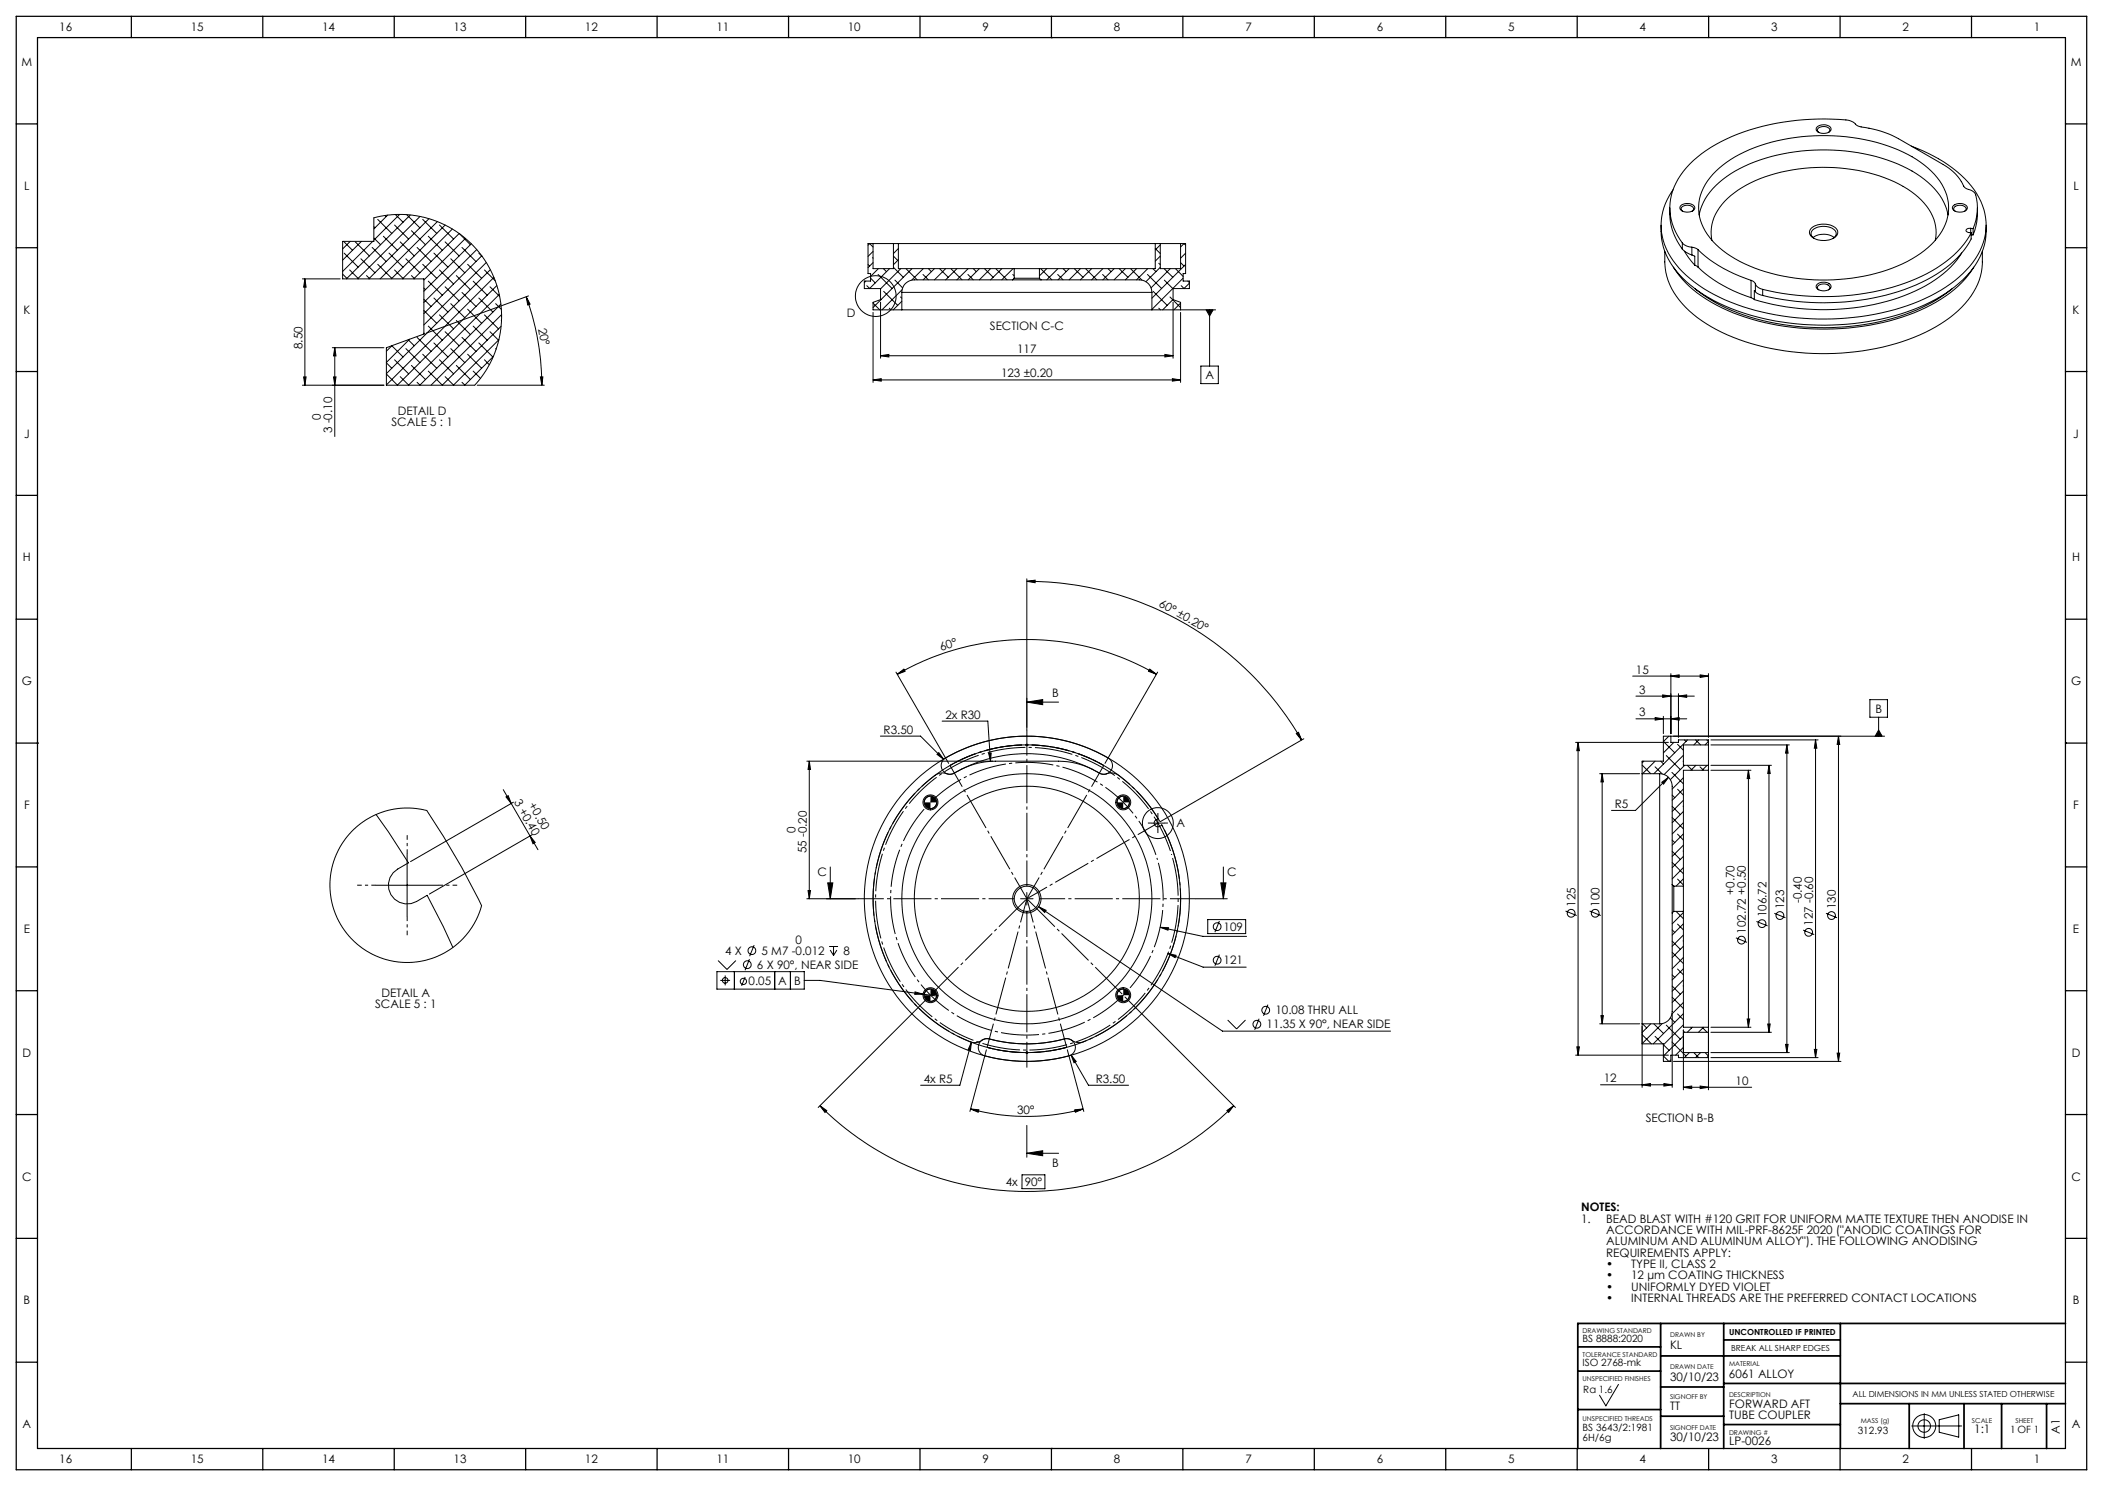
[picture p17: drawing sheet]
<svg xmlns="http://www.w3.org/2000/svg" width="420mm" height="297mm" viewBox="0 0 420 297" stroke-linecap="round" stroke-linejoin="round" font-family="sans-serif">
<defs><g id="words">
<g font-size="2.3">
<text x="11.8" y="6.2">16</text>
<text x="38.1" y="6.2">15</text>
<text x="64.3" y="6.2">14</text>
<text x="90.6" y="6.2">13</text>
<text x="116.8" y="6.2">12</text>
<text x="143.1" y="6.2">11</text>
<text x="169.3" y="6.2">10</text>
<text x="196.2" y="6.2">9</text>
<text x="222.5" y="6.2">8</text>
<text x="248.7" y="6.2">7</text>
<text x="275" y="6.2">6</text>
<text x="301.2" y="6.2">5</text>
<text x="327.5" y="6.2">4</text>
<text x="353.7" y="6.2">3</text>
<text x="380" y="6.2">2</text>
<text x="406.2" y="6.2">1</text>
<text x="4.3" y="13.2">M</text>
<text x="413.6" y="13.2">M</text>
<text x="4.8" y="37.9">L</text>
<text x="414.1" y="37.9">L</text>
<text x="4.7" y="62.6">K</text>
<text x="107.5" y="65.6" transform="rotate(79 107.5 65.6)">20°</text>
<text x="169.1" y="63.3">D</text>
<text x="197.7" y="65.8">SECTION C-C</text>
<text x="413.9" y="62.6">K</text>
<text x="60.4" y="69.7" transform="rotate(-90 60.4 69.7)">8.50</text>
<text x="203.1" y="70.5">117</text>
<text x="199.9" y="75.3">123 ±0.20</text>
<text x="240.7" y="75.7">A</text>
<text x="64.1" y="83.8" transform="rotate(-90 64.1 83.8)">0</text>
<text x="79.5" y="82.9">DETAIL D</text>
<text x="4.8" y="87.4">J</text>
<text x="66.3" y="86.5" transform="rotate(-90 66.3 86.5)">3 -0.10</text>
<text x="78.2" y="85.1">SCALE 5 : 1</text>
<text x="414.1" y="87.4">J</text>
<text x="4.6" y="112.1">H</text>
<text x="413.8" y="112.1">H</text>
<text x="231.3" y="120.9" transform="rotate(29 231.3 120.9)">60° ±0.20°</text>
<text x="188" y="130" transform="rotate(-17 188 130)">60°</text>
<text x="4.4" y="136.8">G</text>
<text x="326.7" y="134.5">15</text>
<text x="413.6" y="136.8">G</text>
<text x="188.8" y="143.4">2x R30</text>
<text x="210.1" y="139.2">B</text>
<text x="327.4" y="138.5">3</text>
<text x="327.4" y="143">3</text>
<text x="374.5" y="142.3">B</text>
<text x="176.5" y="146.4">R3.50</text>
<text x="4.8" y="161.5">F</text>
<text x="102.6" y="160.1" transform="rotate(60 102.6 160.1)">3 +0.40</text>
<text x="105.5" y="160.7" transform="rotate(60 105.5 160.7)">+0.50</text>
<text x="322.5" y="161.3">R5</text>
<text x="414.1" y="161.5">F</text>
<text x="158.9" y="166.4" transform="rotate(-90 158.9 166.4)">0</text>
<text x="235" y="165">A</text>
<text x="161.1" y="170.4" transform="rotate(-90 161.1 170.4)">55 -0.20</text>
<text x="163.2" y="174.8">C</text>
<text x="245.1" y="174.8">C</text>
<text x="346.4" y="178.6" transform="rotate(-90 346.4 178.6)">+0.70</text>
<text x="244.4" y="185.8">109</text>
<text x="314.6" y="181" transform="rotate(-90 314.6 181)">125</text>
<text x="319.4" y="181" transform="rotate(-90 319.4 181)">100</text>
<text x="352.8" y="183.1" transform="rotate(-90 352.8 183.1)">106.72</text>
<text x="356.3" y="181.5" transform="rotate(-90 356.3 181.5)">123</text>
<text x="359.8" y="180.3" transform="rotate(-90 359.8 180.3)">-0.40</text>
<text x="362.1" y="184.8" transform="rotate(-90 362.1 184.8)">127 -0.60</text>
<text x="366.6" y="181.5" transform="rotate(-90 366.6 181.5)">130</text>
<text x="4.7" y="186.2">E</text>
<text x="144.8" y="190.6">4 X</text>
<text x="152.1" y="190.6">5 M7 -0.012</text>
<text x="158.9" y="188.4">0</text>
<text x="168.5" y="190.6">8</text>
<text x="348.7" y="186.4" transform="rotate(-90 348.7 186.4)">102.72 +0.50</text>
<text x="414" y="186.2">E</text>
<text x="149.5" y="196.6">0.05</text>
<text x="151.2" y="193.4">6 X 90°, NEAR SIDE</text>
<text x="155.4" y="196.6">A</text>
<text x="158.6" y="196.6">B</text>
<text x="244.4" y="192.5">121</text>
<text x="74.9" y="201.2">SCALE 5 : 1</text>
<text x="76.2" y="199">DETAIL A</text>
<text x="254.7" y="202.5">10.08 THRU ALL</text>
<text x="253" y="205.3">11.35 X 90°, NEAR SIDE</text>
<text x="4.5" y="211">D</text>
<text x="413.8" y="211">D</text>
<text x="184.5" y="216.1">4x R5</text>
<text x="218.8" y="216.1">R3.50</text>
<text x="320.3" y="216">12</text>
<text x="346.6" y="216.5">10</text>
<text x="203.1" y="222.3">30°</text>
<text x="328.7" y="224">SECTION B-B</text>
<text x="210.1" y="232.9">B</text>
<text x="4.4" y="235.7">C</text>
<text x="200.9" y="236.8">4x</text>
<text x="204.6" y="236.8">90°</text>
<text x="413.7" y="235.7">C</text>
<text x="315.8" y="241.8">NOTES:</text>
<text x="315.8" y="244.1">1.</text>
<text x="320.8" y="244.1">BEAD BLAST WITH #120 GRIT FOR UNIFORM MATTE TEXTURE THEN ANODISE IN</text>
<text x="320.8" y="246.3">ACCORDANCE WITH MIL-PRF-8625F 2020 (&quot;ANODIC COATINGS FOR</text>
<text x="320.8" y="248.6">ALUMINUM AND ALUMINUM ALLOY&quot;). THE FOLLOWING ANODISING</text>
<text x="320.8" y="250.8">REQUIREMENTS APPLY:</text>
<text x="320.8" y="253.1">•</text>
<text x="320.8" y="255.4">•</text>
<text x="320.8" y="257.6">•</text>
<text x="325.8" y="253.1">TYPE II, CLASS 2</text>
<text x="325.8" y="255.4">12 µm COATING THICKNESS</text>
<text x="325.8" y="257.6">UNIFORMLY DYED VIOLET</text>
<text x="4.7" y="260.4">B</text>
<text x="320.8" y="259.9">•</text>
<text x="325.8" y="259.9">INTERNAL THREADS ARE THE PREFERRED CONTACT LOCATIONS</text>
<text x="414" y="260.4">B</text>
<text x="333.5" y="269.2">KL</text>
<text x="333.5" y="275.7">30/10/23</text>
<text x="345.3" y="275.1">6061 ALLOY</text>
<text x="333.5" y="281.6">TT</text>
<text x="345.4" y="281">FORWARD AFT</text>
<text x="4.5" y="285.1">A</text>
<text x="333.5" y="287.7">30/10/23</text>
<text x="345.4" y="283.3">TUBE COUPLER</text>
<text x="394.3" y="286.1">1:1</text>
<text x="411.4" y="286.2" transform="rotate(-90 411.4 286.2)">A1</text>
<text x="413.8" y="285.1">A</text>
<text x="11.8" y="292.1">16</text>
<text x="38.1" y="292.1">15</text>
<text x="64.3" y="292.1">14</text>
<text x="90.6" y="292.1">13</text>
<text x="116.8" y="292.1">12</text>
<text x="143.1" y="292.1">11</text>
<text x="169.3" y="292.1">10</text>
<text x="196.2" y="292.1">9</text>
<text x="222.5" y="292.1">8</text>
<text x="248.7" y="292.1">7</text>
<text x="275" y="292.1">6</text>
<text x="301.2" y="292.1">5</text>
<text x="327.5" y="292.1">4</text>
<text x="345.3" y="288.5">LP-0026</text>
<text x="353.7" y="292.1">3</text>
<text x="380" y="292.1">2</text>
<text x="406.2" y="292.1">1</text>
</g>
<g font-size="2">
<text x="316.1" y="267.9">BS 8888:2020</text>
<text x="316.1" y="272.8">ISO 2768-mk</text>
<text x="316.2" y="278.1">Ra 1.6</text>
<text x="316.1" y="285.6">BS 3643/2:1981</text>
<text x="316.1" y="287.6">6H/6g</text>
<text x="371" y="286.2">312.93</text>
<text x="401.5" y="286">1 OF 1</text>
</g>
<g font-size="1.7">
<text x="345.3" y="266.4">UNCONTROLLED IF PRINTED</text>
<text x="345.7" y="269.6">BREAK ALL SHARP EDGES</text>
<text x="370" y="278.8">ALL DIMENSIONS IN MM UNLESS STATED OTHERWISE</text>
</g>
<g font-size="1.3">
<text x="316.1" y="266">DRAWING STANDARD</text>
<text x="333.6" y="267">DRAWN BY</text>
<text x="316.1" y="275.7">UNSPECIFIED FINISHES</text>
<text x="316.1" y="270.9">TOLERANCE STANDARD</text>
<text x="333.6" y="273.3">DRAWN DATE</text>
<text x="345.3" y="272.8">MATERIAL</text>
<text x="333.6" y="279.2">SIGNOFF BY</text>
<text x="345.3" y="278.8">DESCRIPTION</text>
<text x="316.1" y="283.8">UNSPECIFIED THREADS</text>
<text x="333.6" y="285.4">SIGNOFF DATE</text>
<text x="345.3" y="286.5">DRAWING #</text>
<text x="371.6" y="284.1">MASS (g)</text>
<text x="393.8" y="284.1">SCALE</text>
<text x="402.5" y="284.1">SHEET</text>
</g>
</g></defs>
<g fill="none" stroke="#000" stroke-width=".2">
<path d="M342.7 34.2a28.2 28.2 0 0 1 15.9-6.8 38.4 38.4 0 0 1 23.3 3.9 13.9 13.9 0 0 1 7.1 8.4 9.6 9.6 0 0 1-3.3 9.1 29 29 0 0 1-17.1 6.9 37.1 37.1 0 0 1-22.9-4.6 12.9 12.9 0 0 1-6.4-8.5 10 10 0 0 1 3.4-8.4zM362.9 25.4a1.92 1.92 0 0 1 2.8 .2 1.12 1.12 0 0 1-1.4 1 1.17 1.17 0 0 1-1.6-1.1zM363.2 26.4a.59 .59 0 0 1-.2-.7 .59 .59 0 0 1 .6-.3 1.37 1.37 0 0 1 1.8 .6l-.2 .4M381.7 29.2a26.6 26.6 0 0 1 12.6 8.7 11.8 11.8 0 0 1-.9 15.3 31.3 31.3 0 0 1-16.3 8.9 53 53 0 0 1-32.6-2.3 23.3 23.3 0 0 1-11.3-9.3 11.6 11.6 0 0 1 .9-12.6M60.4 55.7h7.5M60.9 55.7l.2 1.6h-.5zM60.9 55.7v21.2M68.4 48.2h6.3v-4.7l3-.6 2.8-.1 2 .2 2.1 .4 3.4 1.1 3 1.6 1.7 1.3 1.7 1.6 2.4 2.9 1.8 3.5 1.1 3.5 .5 3.8-.3 3.7-.5 2.2-.6 1.9-.7 1.7-1.1 1.9-2.2 2.8h-17.6v-7.5l7.5-2.7v-11h-16.3zM68.4 54.7l.9 .9M68.6 48.2l1.8 1.8M68.7 50.5l2.8 2.8M69.8 53.9l1.8 1.8"/>
<path d="M69.9 48.2l-1.5 1.5M71 48.3l2.8 2.8M72.1 51.7l2.8 2.8M72.2 48.2l-3.8 3.7M73.2 55l.7 .7M74.3 49.4l2.8 2.8M74.4 48.2l-6 6M74.7 47.5l1.3 1.4M74.7 45.3l.2 .2M75.4 52.8l2.8 2.8M75.4 43.8l2.8 2.8M76.6 47.2l2.8 2.8"/>
<path d="M76.9 43l.2 .2M77.4 43l-2.7 2.7M77.7 50.5l2.8 2.8M78.8 53.9l1.8 1.8M78.8 44.9l2.8 2.8M79 42.8l1.5 1.6M79.8 42.8l-5.1 5.1M79.9 48.3l2.8 2.8M81.1 51.7l2.8 2.8M81.2 42.8l2.7 2.7M81.9 42.9l-12.7 12.8M82.2 55l.6 .7"/>
<path d="M82.2 46.1l2.8 2.8M83.3 49.4l2.8 2.8M83.9 43.2l-12.5 12.5M84.4 52.8l2.8 2.8M84.4 43.8l2.8 2.8M84.7 59.7l1.4 1.5M84.7 57.5l.3 .3M85.5 56.1l2.8 2.8M85.5 47.2l2.8 2.8M85.7 43.7l-12 12M86.7 59.5l2.8 2.8M86.7 50.5l2.8 2.8"/>
<path d="M87.3 44.2l-11.4 11.5M87.8 53.9l2.8 2.8M87.8 44.9l2.8 2.8M88.9 44.9l-10.7 10.8M88.9 57.3l2.8 2.8M88.9 48.3l2.8 2.8M90 51.7l2.8 2.8M90.3 45.7l-9.9 10M91.1 55l2.8 2.8M91.7 46.6l-9.1 9.1M91.8 46.7l2.1 2.2M92.3 58.4l2.8 2.8"/>
<path d="M92.3 49.4l2.8 2.8M93 47.6l-8.3 8.3M93.4 52.8l2.8 2.8M94.1 48.7l-9.4 9.4M94.5 56.1l2.8 2.8M95.2 49.8l-10.5 10.6M95.6 59.5l2.8 2.8M95.6 50.5l.7 .7M96.2 51.1l-11.5 11.5M96.8 53.9l2.1 2.1M97.1 52.4l-12.4 12.5M97.9 57.3l1.9 1.9"/>
<path d="M97.9 53.8l-20.7 20.8M98.6 55.4l-21.4 21.4M99.2 57l-19.8 19.9M99.7 58.8l-18.1 18.1M105.1 59.2l.8 1.5-.5 .2zM105.1 59.2a52.4 52.4 0 0 1 3.1 17.7M105.5 59.1l-20.4 7.4M172.9 56.1l-.3 .3M173.1 57l.6 .6M173.4 48.9l.3-.3 .7 .7M173.4 52.8l.3 .3M173.9 55.5l.9 1"/>
<path d="M174.2 51.4l.2 .1M174.4 50.2l-1 1M174.4 52.4l-1 1M174.4 48.6h4M174.4 48.6h-1v6h.5v1.5h-1.3v1.5h3.3v2.2l-1.5 .6v1.5h5.7M174.4 48.6v5h4v-5M175.4 54.8l2.8 2.8M175.4 53.6l-1.5 1.6M175.9 59.8h.1M176.4 53.6l.6 .6M176.5 58.2l2.8 2.8M177.7 53.6l-4 4"/>
<path d="M178.4 53.4l2 2M178.4 51.1l.9 .9M178.4 48.6h1M178.7 55.9l1.6 1.6M179.4 49.6l-1 1M179.4 51.8l-1 1.1M179.4 48.6h51.3M179.4 48.6v5h23.2M179.8 59.3l.3 .2M179.9 53.6l-4 4.1M180.1 58.4h50M180.1 58.4v3.5"/>
<path d="M180.2 57.8l-4.1 4.1M181 53.7l2.2 2.2M182.1 53.6l-7.7 7.8M184.3 54.8l1.1 1.1M184.4 53.6l-2.3 2.3M185.4 53.6l.6 .6M186.6 53.6l-2.2 2.3M187.6 53.6l1.8 1.8M188.9 53.6l-2.3 2.3M189.9 53.7l2.2 2.2M191.1 53.6l-2.2 2.3M193.3 54.8l1.1 1.1"/>
<path d="M193.4 53.6l-2.3 2.3M194.4 53.6l.6 .6M195.6 53.6l-2.2 2.3M196.6 53.6l1.7 1.8M197.8 53.6l-2.2 2.3M198.9 53.7l2.2 2.2M200.1 53.6l-2.3 2.3M202.2 55.9h-19.6a2.51 2.51 0 0 0-2.5 2.5M202.2 55.9h5.7M202.3 54.8l.3 .3M202.3 53.6l-2.2 2.3M202.6 53.6h5"/>
<path d="M202.6 55.5h5M202.6 53.6v1.9M202.6 55.5l-.4 .4M207.6 55.5l.3 .4M207.6 53.6v1.9M207.9 53.7l2.2 2.2M207.9 55.9h19.7a2.51 2.51 0 0 1 2.5 2.5M209.1 53.6l-1.5 1.5M211.2 54.8l1.1 1.1M211.3 53.6l-2.2 2.3M212.3 53.6l.6 .6M213.5 53.6l-2.2 2.3"/>
<path d="M214.5 53.6l1.8 1.8M215.8 53.6l-2.3 2.3M216.8 53.7l2.2 2.2M218 53.6l-2.2 2.3M220.2 54.8l1.1 1.1M220.3 53.6l-2.3 2.3M221.3 53.6l.6 .6M222.5 53.6l-2.2 2.3M223.5 53.6l1.8 1.8M224.7 53.6l-2.2 2.3M225.8 53.7l2.3 2.2M227 53.6l-2.3 2.3"/>
<path d="M229.2 54.8l2.8 2.8M229.2 53.6l-2.2 2.3M230.1 58.4v3.5M230.2 53.6l.7 .6M230.3 58.2l2.8 2.8M230.7 48.6h1M230.7 48.6v5h-23.1M230.7 49.6l1 1M231.4 52.6l.3 .3M231.7 48.9l-1 1M231.7 51.1l-1 1M231.7 53.4l-2.8 2.8"/>
<path d="M231.7 48.6h4.1M231.7 48.6v5h4.1v-5M232.5 53.6l1.7 1.8M232.5 55.9l1.8 1.8M233.7 59.3l2.1 2.1M233.7 53.6l-3.8 3.9M234.3 59.8l-2.1 2.1M234.8 53.7l1.5 1.5M235.8 52.4l.7 .7M235.8 48.6h1v6h-.5v1.5h1.2v1.5h-3.2v2.2l1.5 .6v1.5M236.3 55.5l-6.2 6.3M236.8 48.9l-.3-.3-.7 .7"/>
<path d="M236.8 50.5l-1 1M236.8 52.8l-6.7 6.7M237.2 56.1l.3 .3M237.5 56.5l-1.1 1.1-.5-.6M331.7 45a13.6 13.6 0 0 0 5.1 11.2 37.9 37.9 0 0 0 20.6 8.3 50.2 50.2 0 0 0 29.2-4.8 19.9 19.9 0 0 0 9.2-9.2l.7-2.5 .2-3M332.5 50.2a13.8 13.8 0 0 0 5.6 12.5 39.1 39.1 0 0 0 21.1 7.7 48.8 48.8 0 0 0 26.4-4.6 19.2 19.2 0 0 0 9.7-9.8l.5-2.5 .1-3.3M333.5 41.5a12 12 0 0 0 2.5 8.2M334.2 53.3a22.7 22.7 0 0 0 10.8 8.7 51.2 51.2 0 0 0 38.4 0 22.7 22.7 0 0 0 10.8-8.7M335.7 41a1.85 1.85 0 0 1 2.8 .4 1.63 1.63 0 0 1-2.5 .8l-.5-.5v-.4zM336 48.5a2.68 2.68 0 0 0 1.9 .8M336 49.7l.7 .7 1.2 .5M336 48.5v1.2"/>
<path d="M336 42.1a.61 .61 0 0 1-.2-.7 .61 .61 0 0 1 .7-.4 1.32 1.32 0 0 1 1.7 .8l-.3 .3M336.4 50.1l2.1 2.8M337.9 49.3l1.2 .5M337.9 50.9l.6 .2v1.8M337.9 49.3v1.6M338.5 52.9l.6 .4M338.5 57.6a38 38 0 0 0 20.3 7.5 48 48 0 0 0 27.2-4.8l1.9-1.2 2-1.5M339.1 53.3a26.4 26.4 0 0 0 10.6 6.1M339.1 49.8a26.7 26.7 0 0 0 10.6 6.2M339.1 49.8v3.5M339.4 42.9a12.2 12.2 0 0 1 5.4-7.7 35 35 0 0 1 21.3-5.2 33.5 33.5 0 0 1 17.5 5.2 12.2 12.2 0 0 1 5.5 7.7M341.9 48a9.1 9.1 0 0 1 3.7-8.9 28.5 28.5 0 0 1 17.1-5.7 31.6 31.6 0 0 1 19 4.8 10.4 10.4 0 0 1 5 8.3l-.2 1.5"/>
<path d="M349.7 59.4l.7 .4M349.7 56l.5 .2 .4 .5M349.7 56v3.4M350.6 56.7a1.92 1.92 0 0 0 1.4 1.1M350.6 58.2l.5 .4 .9 .4M350.6 58.2l-.2-.2v1.8M350.6 56.7v1.5M352 57.8v1.2M361.8 45.5a4 4 0 0 1 5.1 .3 1.24 1.24 0 0 1-.9 1.8 3.9 3.9 0 0 1-4.5-.7l-.1-.7zM362.1 47.4a3.7 3.7 0 0 1 4.2 0M362.3 47.6a1.08 1.08 0 0 1-.6-1.1 1.08 1.08 0 0 1 .8-.9 3.4 3.4 0 0 1 4.2 .7l-.1 .7-.5 .6M362.9 56.8a1.93 1.93 0 0 1 2.8 .3 1.12 1.12 0 0 1-1.4 1 1.2 1.2 0 0 1-1.6-1.1z"/>
<path d="M363.2 57.9a.56 .56 0 0 1-.2-.7 .56 .56 0 0 1 .5-.4 1.3 1.3 0 0 1 1.9 .7l-.2 .4M390.2 41a1.86 1.86 0 0 1 2.7 .4 1.63 1.63 0 0 1-2.4 .8l-.5-.5-.1-.4zM390.5 42.1a.57 .57 0 0 1-.3-.6 .57 .57 0 0 1 .6-.4 1.46 1.46 0 0 1 1.9 .6l-.3 .4M391.8 50.5a22.5 22.5 0 0 1-11.5 8.5 48 48 0 0 1-29.9 .8M393.6 45.6h-.5a.43 .43 0 0 0-.5 .5 .43 .43 0 0 0 .6 .3l.5 .1M393.6 45.6h.5M393.6 45.6v.9M393.7 46.5a21.6 21.6 0 0 1-11 9.2 50 50 0 0 1-30.7 2.1M393.7 46.5v1.2a21.6 21.6 0 0 1-11 9.2 49.8 49.8 0 0 1-30.7 2.1M394.1 45.6a9.7 9.7 0 0 0 .3-7 3.2 3.2 0 0 0-1.7-1l-.3-.1a12.3 12.3 0 0 0-4.3-4.7l-8.9-5.1a29.1 29.1 0 0 0-8-2.5l-.5-.2a2.71 2.71 0 0 0-2-1.1 46.3 46.3 0 0 0-26.1 5 17.2 17.2 0 0 0-8.8 10 11.2 11.2 0 0 0 2.2 9.6M394.1 45.6v1.3M394.1 46.9h-.4"/>
<path d="M394.9 41.5l-.1 2.9-.7 2.5M60.4 76.9h16.3M60.6 75.2h.5l-.2 1.7zM66.4 69.4h10.3M66.6 75.2h.5l-.2 1.7zM66.9 69.4l.2 1.7h-.5zM66.9 69.4v17.7M77.2 74.7l2.2 2.2M77.2 72.4l1 1.1M78.2 69l2.3 2.3M78.3 69l-1.1 1.1M78.8 71.8l2.8 2.8"/>
<path d="M79.9 75.2l1.7 1.7M81.1 69.6l2.8 2.8M81.5 67.8l1.2 1.2M81.8 67.7l-4.6 4.7M82.2 73l2.8 2.8M83.3 76.3l.6 .6M83.3 67.4l2.8 2.8M84.4 70.7l2.8 2.8M84.7 66.5l.3 .3M84.7 62l2.5 2.6M85.5 65.1l2.8 2.8M86.7 68.5l2.8 2.8"/>
<path d="M87.8 71.8l2.8 2.8M87.8 62.9l2.8 2.8M88.9 75.2l1.7 1.7M88.9 66.2l2.8 2.8M90 69.6l2.8 2.8M90 60.6l2.8 2.8M91.1 73l2.8 2.8M91.1 64l2.8 2.8M92.3 76.3l.5 .6M92.3 67.4l2.8 2.8M93.4 70.7l2.8 2.8M93.4 61.7l2.8 2.9"/>
<path d="M94.5 74.1l1.5 1.4M94.5 65.1l2.8 2.8M95.3 76.9h13.4M95.6 68.5l2.8 2.8M96.8 71.8l.9 1M96.8 62.9l2.8 2.8M97.9 66.2l1.7 1.8M98.5 71.2l-5.7 5.7M99 69.6l.1 .1M99 60.6l1.1 1.1M99.6 67.8l-9 9.1M100 60.7l-16.2 16.2"/>
<path d="M100.1 65.1l-11.8 11.8-2.8-2.8M100.1 64h.1M100.2 62.8l-14.1 14.1M107.9 75.2h.5l-.2 1.7zM174.4 60.5l1.3 1.4M174.4 75.8l1.6-.2v.5zM174.4 62.4v13.9M174.4 75.8h61.4M175.9 71l1.6-.2v.5zM175.9 60.3v11.2M175.9 71h58.4M177.6 61.5l.3 .4"/>
<path d="M180.1 60.1l-1.7 1.8M180.1 61.9h50M230.1 61.9h12.7M231.4 61.5l.4 .4M232.6 70.8l1.7 .2-1.7 .3zM234.1 75.6l1.7 .2-1.7 .3zM234.3 60.3v11.2M235.8 60.5l-1.4 1.4M235.8 62.4v13.9M239.8 73.1h3.5v3.5h-3.5zM240.9 61.9h1.4l-.7 1.2zM241.6 61.9v11.2"/>
<path d="M205.1 116l1.6-.2v.5zM205.1 116a63.4 63.4 0 0 1 54.8 31.7M205.1 115.6v30.1M178.9 134.2l10.6 18.2M179.2 134.6l1.3-1 .3 .4zM179.2 134.6a51.8 51.8 0 0 1 51.8 0M229.6 133.6l1.4 1-1.6-.6zM231.2 134.2l-10.5 18.2M326.1 135h15.1M326.7 139h11.7M332.1 138.7l1.6 .3-1.6 .2zM333.7 135l1.7-.3v.5z"/>
<path d="M333.7 134.5v12M335.2 139l1.7-.3v.5zM335.2 138.5v8.7M339.5 134.7l1.7 .3-1.7 .2zM341.2 134.5v12.7M373.4 139.7h3.5v3.5h-3.5zM100.5 157.6l6.9 12M101.1 159.1l.4-.3 .6 1.6zM161.1 152h37.2M161.6 152l.3 1.6h-.5zM161.6 152v27.4M175.8 146.9h8l4.7 4.7"/>
<path d="M185.8 158.9a1.23 1.23 0 0 0-1.2 1.3M187.1 150.6l.4-.4 1 1.4zM188.2 144h9.1l.5 8M190.6 154.3a2.26 2.26 0 0 1-2.1 0l-.9 .1a4.5 4.5 0 0 0-2 1.3 30.6 30.6 0 0 0 8.7 52.4 4.8 4.8 0 0 0 2.5-.7h.8M190.6 154.3a16.6 16.6 0 0 1 8.2-2.3h12.6a16.3 16.3 0 0 1 8.2 2.3M190.6 154.3a1.75 1.75 0 0 1-2.4-.6 1.75 1.75 0 0 1 .6-2.4 32.2 32.2 0 0 1 32.9 .3 1.75 1.75 0 0 1 .1 2.3 1.75 1.75 0 0 1-2.2 .4M190.6 154.3a29 29 0 0 1 29 0M197.4 150.3h.6l-.2 1.7zM204.8 148.7h.5M204.9 148.5l.3 .4M205.1 140.2h6.3M205.1 140.2l3.1-.5v1z"/>
<path d="M205.1 148.5v.5M205.2 148.5l-.3 .4M219.6 154.3a2.26 2.26 0 0 0 2 0l1 .1a4.3 4.3 0 0 1 2 1.3 30.9 30.9 0 0 1 6.7 7.7 .87 .87 0 0 0-.6 1.5 .92 .92 0 0 0 1.3-.2 30.6 30.6 0 0 1-16.2 43.4 4.8 4.8 0 0 1-2.5-.7h-.7M224.3 158.9a1.23 1.23 0 0 0-1.2 1.3M258.9 146.5l.4-.3 .6 1.5zM260.4 147.5l-28.7 16.6M314.7 148.2h18.5M315.2 148.2l.2 1.7h-.5zM315.2 148.2v62.4M319.5 154.5h8M320 154.5l.2 1.6h-.5zM320 154.5v49.9"/>
<path d="M326.7 143.5h10.2M328 154.5v49.9M328 154.5h3.5M328 152.7l1.7 1.8M328.3 152l-.3 .3M330.5 152l-2.5 2.5M330.5 153.1l1.5 1.4M330.6 143.2l1.6 .3-1.6 .3zM331.5 154.5a2.48 2.48 0 0 1 2.5 2.5v19.6M331.5 154.5v49.9M331.7 152l.5 .5M331.9 156.2l1.3-1-1 1.3z"/>
<path d="M332.2 143v3.5M332.2 148l2.3 2.3M332.8 150.8l2.8 2.8M333.2 155.2l-6.6 6.6h-4.8M333.3 147l-1.1 1M333.7 143.5l1.7-.3v.6zM333.7 147v1.2h1.5v-.5h6v1M333.9 154.2l2.3 2.3M334 158.7l.5 .5M334.3 148.2l-2.1 2.1M335 157.6l1.2 1.1M335 148.6l1.2 1.2"/>
<path d="M336.1 152h.1M336.2 150.8l-3.8 3.8M336.2 155.3l-2.2 2.2M336.2 157.5l-2.2 2.3M336.2 159.8l-2.2 2.2M336.4 147.7l.3 .3M336.4 152.8l-2.8 2.8M337 152.8l1 1M337 147.7l-6.7 6.8M338.6 147.7l1 1M338.7 152.8l-1 1M339.3 147.7l-1 1"/>
<path d="M339.5 153.1l.7 .7M340.9 147.7l.3 .3-.7 .7M340.9 152.8l-1 1M341.2 148.7v4.1M341.2 153.8v51.3M341.2 148.7h-5v4.1h5M341.2 153.8h-5v23.1M341.2 152.8v1M341.7 148.7h15.7M341.7 152.8h12.1M341.7 153.8h8M341.7 147.7h21.4"/>
<path d="M349.2 153.8l.2 1.6h-.5zM349.2 153.8v51.3M353.3 152.8l.2 1.6h-.5zM353.3 152.8v53.3M356.9 148.7l.2 1.6h-.5zM356.9 148.7v61.4M362.6 147.7l.3 1.7h-.6zM362.6 147.7v63.4M367.2 147l.2 1.6h-.5zM367.2 147v64.9M375.2 145.7l.7 1.3h-1.4zM375.2 143.2v3.8"/>
<path d="M376.4 147h-44.2v5h-4.2v2.5M70.7 165.5l1.4-1.2 1.5-.9 1.5-.8 2.2-.8 3.4-.5 2.2 .1 2.2 .4a122.7 122.7 0 0 1 11 19.1l-.5 1.6-.9 1.9-1.1 1.6-1 1.3-2.5 2.1-1.3 .8-1.9 .9-1.9 .6-1.8 .3-3.2 .1-3.3-.7-1.6-.6-1.8-.9-2.5-1.9-1.1-1.1-1.4-1.9-1-1.9-.7-1.6-.6-3.3v-3.2l.3-1.8 .6-1.9 1.4-2.8 1-1.4zM75.1 176.7h12.5M75.1 162.6l2.5 3.5 4 6.1-2.2 1.3a3.7 3.7 0 0 0-1.3 5.1 3.7 3.7 0 0 0 5.1 1.4l2.1-1.3 3.2 6.3 1.9 4.1M81.3 170.5v12.5M102.5 160.1l-20.5 11.9M105.8 166.9l1.1 1.3-.5 .2zM106.3 166.6l-20.6 11.9M161.4 177.8h.5l-.3 1.6zM165.3 176.2h1l-.5 3.2zM165.8 173.1v6.3M171.4 179.4h-10.3"/>
<path d="M187.1 160.2a1.29 1.29 0 0 1-1.3 1.2M203.8 179.4h2.5M205.1 178.2v2.5M225.6 160.2a1.26 1.26 0 0 1-1.3 1.2M230 164.3h2.5M231.2 163.1v2.5M238.8 179.4h6.3M243.8 176.2h1l-.5 3.2zM244.3 173.1v6.3M334 176.6v5.7M334 176.6l.3 .3M334 172.2l2.2 2.2"/>
<path d="M334 169.9l1.6 1.7M334 167.7l.5 .5M334 163.2l2.2 2.3M334 161l1.6 1.6M334.3 176.9v5M334.3 176.9h1.9M335 175.5l1.2 1.2M335 166.5l1.2 1.2M336.1 169.9h.1M336.1 160.9l.1 .1M336.2 176.9v5M336.2 162l-2.2 2.2"/>
<path d="M336.2 164.2l-2.2 2.3M336.2 166.5l-2.2 2.2M336.2 168.7l-2.2 2.3M336.2 171l-2.2 2.2M336.2 173.2l-2.2 2.3M336.2 175.4l-1.5 1.5M143.2 194h17.4v3.5h-17.4zM143.4 191.8l1.8 1.7 1.8-1.7M143.8 195.7h2M144.8 194.7v2M146.7 194v3.5M148.8 195l-.7 1.8"/>
<path d="M149.7 191.5l-.9 2.2M150.6 188.7l-.9 2.2M154.7 194v3.5M157.9 194v3.5M160.6 195.7h3.2l20.6 2.8M165.6 188.9h1.8M165.8 189.7l.7 1M166.5 188.9v1.8M167.1 189.7l-.6 1M182.7 198l1.7 .5h-1.7zM184.4 198.5l2.9 .4M185.5 199l-22.1 22.1"/>
<path d="M185.8 197.4a1.23 1.23 0 0 0-1.2 1.3M187.1 198.7a1.26 1.26 0 0 1-1.3 1.2M207.4 181l1.5 .7-.3 .4zM207.4 181l36.7 24.8h33.6M224.3 197.4a1.23 1.23 0 0 0-1.2 1.3M224.7 199l22 22.1M225.6 198.7a1.23 1.23 0 0 1-1.3 1.2M231.7 185.1l8.5 1.8h8.8M231.7 185.1l1.7 .1-.1 .5zM233.2 190.3l7.1 2.8h8.6M233.2 190.3l1.7 .4-.2 .5zM241.2 183.6h7.6v2.8h-7.6z"/>
<path d="M243.5 183.9l-.9 2.2M243.5 190.6l-.9 2.2M312.7 181.9l2.2 .9M317.5 181.9l2.2 .9M334 182.3v19.6a2.48 2.48 0 0 1-2.5 2.5M334 199.1l2.2 2.2M334 196.8l1.6 1.7M334 194.6l.5 .5M334 190.1l2.2 2.3M334 187.9l1.6 1.6M334 185.6l.5 .5M334.3 181.9l-.3 .4"/>
<path d="M334.3 181.9h1.9M334.7 181.9l1.5 1.5M335 193.4l1.2 1.2M335 184.5l1.2 1.1M336.1 196.8h.1M336.1 187.8l.1 .1M336.2 181.9v23.2h5M336.2 182.2l-2.2 2.2M336.2 184.4l-2.2 2.3M336.2 186.7l-2.2 2.2M336.2 188.9l-2.2 2.3M336.2 191.1l-2.2 2.3"/>
<path d="M336.2 193.4l-2.2 2.2M336.2 195.6l-2.2 2.3M336.2 197.9l-2.2 2.2M346.7 187.2l2.2 .9M350.8 183.9l2.2 .9M354.4 182.3l2.2 .9M360.1 185.7l2.2 .9M364.7 182.3l2.2 .9M194 208l-.2 1.7-.5-.1zM194 208l-2.3 8.6h-7.8M197 209.6l-3.3 12.3M197.6 207.4a28.7 28.7 0 0 0 15 0"/>
<path d="M197.6 207.4a1.75 1.75 0 0 0-2.2 1.2 1.75 1.75 0 0 0 1.3 2.2 31.5 31.5 0 0 0 17.3-.2 1.75 1.75 0 0 0 .6-2.2 1.75 1.75 0 0 0-2-1M197.6 207.4a29 29 0 0 0 15 0M204.8 210.1h.5M204.9 209.9l.3 .4M205.1 209.9v.5M205.2 209.9l-.3 .4M213.2 209.6l3.3 12.3M213.9 210.6l1 1.3-.4 .3zM213.9 210.6l3.5 6h8M245.2 203.6l1.8 1.8 1.7-1.8M251.5 203.4l-.9 2.2M253.2 200.6l-.9 2.2"/>
<path d="M314.7 210.6h18.5M314.9 209h.5l-.2 1.6zM319.5 204.4h8M319.6 216.6h14.4M319.7 202.7h.5l-.2 1.7zM328 208.4h4.2v3.5h1.5v-1.3h1.5v.5h6M328 204.4v12.7M328 204.4h3.5M328 216.6l1.6-.3v.5zM328 206.5l1.8 1.9M328 204.4l.9 .8M329.7 204.4l-1.7 1.7"/>
<path d="M330.3 204.4l1.9 1.9M330.5 206.9l1.5 1.5M332 204.3l-4 4M332.2 210.8l1.1 1.1M332.2 208.6l1.1 1.1M332.3 216.3l1.7 .3-1.7 .2zM332.8 204.6l2.8 2.8M333.6 203.2l.9 .9M333.7 211.6l-.3 .3M333.9 208l2.8 2.8M334 202.4v14.7M334.2 211.9h33.5"/>
<path d="M335 202.4l1.2 1.2M336.1 205.8l.3 .3M336.2 206.1h5v4h-5M336.2 217l1.7-.2v.5zM336.2 205.6v12M336.2 217h13.6M336.2 200.1l-2.3 2.3M336.2 202.4l-6 6M336.2 204.6l-4 4M336.2 206.8l-4 4M336.2 209.1l-1.6 1.5M337.4 210.1l-1 1"/>
<path d="M337.7 205.1l.1 .1M338 205.1l-1 1M338.3 210.1l1 1M339.5 216.8l1.7 .2-1.7 .3zM339.6 210.1l-1 1M339.9 205.1l1 1M340.2 205.1l-1 1M340.6 210.2l.6 .6-.3 .3M341.2 205.1v12.5M341.7 210.1h15.7M341.7 206.1h12.1M341.7 205.1h8"/>
<path d="M341.7 211.1h21.4M348.9 203.4h.5l-.2 1.7zM353 204.4h.5l-.2 1.7zM356.6 208.5h.5l-.2 1.6zM362.3 209.5h.6l-.3 1.6zM366.9 210.2h.5l-.2 1.7zM163.8 220.7l1.3 1-.3 .4zM163.8 220.7a58.4 58.4 0 0 0 82.6 0M193.8 221.4l1.7 .1-.1 .5zM193.8 221.4a43.4 43.4 0 0 0 22.5 0M204.1 234.5h4.6v2.8h-4.6zM205.1 224.7v6.3"/>
<path d="M205.1 230.2h6.3M205.1 230.2l3.1-.5v1zM214.7 221.5l1.6-.1-1.5 .6zM245 221.7l1.4-1-1 1.4zM323.2 276.4l-2.5 4.2-1.3-2.1M381.8 284.7h10M384.3 282.2v5M387.3 283.4l3.9-1v4.5l-3.9-1z"/>
<circle cx="174.9" cy="59.1" r="4.1"/>
<circle cx="185.8" cy="160.2" r="1.25"/>
<circle cx="185.8" cy="160.2" r="1.5"/>
<circle cx="205.1" cy="179.4" r="25"/>
<circle cx="205.1" cy="179.4" r="32.5"/>
<circle cx="205.1" cy="179.4" r="2.52"/>
<circle cx="205.1" cy="179.4" r="22.5"/>
<circle cx="205.1" cy="179.4" r="2.83"/>
<circle cx="224.3" cy="160.2" r="1.49"/>
<circle cx="224.3" cy="160.2" r="1.25"/>
<circle cx="231.2" cy="164.3" r="3.1"/>
<circle cx="144.8" cy="195.7" r=".56"/>
<circle cx="148.5" cy="195.9" r=".62"/>
<circle cx="149.2" cy="192.6" r=".77"/>
<circle cx="150.2" cy="189.8" r=".78"/>
<circle cx="185.8" cy="198.7" r="1.25"/>
<circle cx="185.8" cy="198.7" r="1.5"/>
<circle cx="224.3" cy="198.7" r="1.5"/>
<circle cx="224.3" cy="198.7" r="1.25"/>
<circle cx="243.1" cy="191.7" r=".78"/>
<circle cx="243.1" cy="185" r=".78"/>
<circle cx="313.8" cy="182.3" r=".78"/>
<circle cx="318.6" cy="182.3" r=".78"/>
<circle cx="347.8" cy="187.7" r=".78"/>
<circle cx="351.9" cy="184.4" r=".78"/>
<circle cx="355.5" cy="182.8" r=".78"/>
<circle cx="361.2" cy="186.1" r=".78"/>
<circle cx="365.8" cy="182.8" r=".78"/>
<circle cx="251" cy="204.5" r=".78"/>
<circle cx="252.8" cy="201.7" r=".77"/>
<circle cx="384.3" cy="284.7" r="1.25"/>
<circle cx="384.3" cy="284.7" r="2.3"/>
</g>
<path d="M197.1 209.1a30.7 30.7 0 0 0 15.9 0" fill="none" stroke="#000" stroke-width=".2" stroke-dasharray="7.6 .6 .6 .6" stroke-dashoffset=".5" stroke-linecap="butt"/>
<path d="M189.7 152.8a30.7 30.7 0 0 1 30.7 0" fill="none" stroke="#000" stroke-width=".2" stroke-dasharray="7.6 .6 .6 .6" stroke-dashoffset="2" stroke-linecap="butt"/>
<path d="M202.6 179.4h-31.2M205.1 176.9v-31.2M207.6 179.4h31.2M234.5 170.4a30.7 30.7 0 0 0-51.5-12.3 30.7 30.7 0 0 0 14.1 51 30.7 30.7 0 0 0 37.8-37.1l-.4-1.6M205.1 181.9v31.2" fill="none" stroke="#000" stroke-width=".2" stroke-dasharray="7.6 .6 .6 .6" stroke-dashoffset="2.5" stroke-linecap="butt"/>
<path d="M231.1 171.5a27.2 27.2 0 0 0-45.6-11 27.2 27.2 0 0 0 12.5 45.2 27.2 27.2 0 0 0 33.5-32.9l-.4-1.3" fill="none" stroke="#000" stroke-width=".2" stroke-dasharray="7.6 .6 .6 .6" stroke-dashoffset="-.8" stroke-linecap="butt"/>
<path d="M234 170.6a30.2 30.2 0 0 0-50.7-12.2 30.2 30.2 0 0 0 14 50.2 30.2 30.2 0 0 0 37.1-36.5l-.4-1.5" fill="none" stroke="#000" stroke-width=".2" stroke-dasharray="7.6 .6 .6 .6" stroke-dashoffset="-.7" stroke-linecap="butt"/>
<path d="M230 164.3h-.7M231.2 163.1v-.8M231.2 165.6v.7M232.5 164.3h.7" fill="none" stroke="#000" stroke-width=".2" stroke-dasharray="7.6 .6 .6 .6" stroke-linecap="butt"/>
<path d="M75.1 176.7h-3.8M81.3 170.5v-3.8M87.6 176.7h3.7M81.3 183v3.7" fill="none" stroke="#000" stroke-width=".2" stroke-dasharray="7.6 .6 .6 .6" stroke-dashoffset="6.7" stroke-linecap="butt"/>
<path d="M205.1 179.4l-8 29.7M205.1 179.4l7.9 29.7M205.1 179.4l-15.4-26.6M205.1 179.4l15.3-26.6" fill="none" stroke="#000" stroke-width=".2" stroke-dasharray="7.6 .6 .6 .6" stroke-dashoffset="2.7" stroke-linecap="butt"/>
<path d="M205.1 179.4l-19.3 19.3M205.1 179.4l19.2 19.3" fill="none" stroke="#000" stroke-width=".2" stroke-dasharray="7.6 .6 .6 .6" stroke-dashoffset="-.3" stroke-linecap="butt"/>
<path d="M205.1 179.4l26.1-15.1" fill="none" stroke="#000" stroke-width=".2" stroke-dasharray="7.6 .6 .6 .6" stroke-dashoffset="3" stroke-linecap="butt"/>
<g fill="none" stroke="#000" stroke-width=".25">
<path d="M3.2 3.3h413.5v290.1h-413.5zM7.5 7.5h405v281.7h-405zM26.2 3.3v4.2M52.5 3.3v4.2M78.7 3.3v4.2M105 3.3v4.2M131.2 3.3v4.2M157.5 3.3v4.2M183.7 3.3v4.2M210 7.5h.1M210 3.3v4.2M236.2 3.3v4.2"/>
<path d="M262.5 3.3v4.2M288.7 3.3v4.2M315 3.3v4.2M341.2 3.3v4.2M367.5 3.3v4.2M393.7 3.3v4.2M3.2 24.7h4.3M412.5 24.7h4.2M3.2 49.5h4.3M412.5 49.5h4.2M3.2 74.2h4.3M412.5 74.2h4.2"/>
<path d="M3.2 98.9h4.3M412.5 98.9h4.2M3.2 123.6h4.3M412.5 123.6h4.2M3.2 148.3h4.3M7.5 148.3h.1M412.5 148.3h.1M412.5 148.3h4.2M3.2 173.1h4.3M412.5 173.1h4.2M3.2 197.8h4.3M412.5 197.8h4.2"/>
<path d="M3.2 222.5h4.3M412.5 222.5h4.2M3.2 247.2h4.3M412.5 247.2h4.2M3.2 271.9h4.3M412.5 271.9h4.2M26.2 289.2v4.2M52.5 289.2v4.2M78.7 289.2v4.2M105 289.2v4.2M131.2 289.2v4.2M157.5 289.2v4.2"/>
<path d="M183.7 289.2v4.2M210 289.2h.1M210 289.2v4.2M236.2 289.2v4.2M262.5 289.2v4.2M288.7 289.2v4.2M315 289.2v4.2M341.2 289.2v4.2M367.5 289.2v4.2M393.7 289.2v4.2"/>
</g>
<g fill="none" stroke="#000" stroke-width=".35">
<path d="M315.1 268.9h16.6M315.1 273.7h16.6M331.7 270.7h35.8M331.7 276.9h12.6M331.7 264.2v25M344.3 264.2v25M344.3 276.2h68.2M344.3 267.5h23.2M367.5 264.2v25M412.5 264.2h-97.4v25M315.1 281.4h16.6M331.7 282.7h12.6"/>
<path d="M344.3 284.4h23.2M367.5 280.2h45M381.3 280.2v9M392.2 280.2v9M399.7 280.2v9M408.7 280.2v9"/>
</g>
<g fill="#000">
<path d="M66.6 75.2h.5l-.2 1.7zM66.9 69.4l.2 1.7h-.5z"/>
<path d="M107.9 75.2h.5l-.2 1.7zM105.1 59.2l.8 1.5-.5 .2z"/>
<path d="M174.4 75.8l1.6-.2v.5zM234.1 75.6l1.7 .2-1.7 .3z"/>
<path d="M229.6 133.6l1.4 1-1.6-.6zM179.2 134.6l1.3-1 .3 .4z"/>
<path d="M339.5 134.7l1.7 .3-1.7 .2zM333.7 135l1.7-.3v.5zM333.7 143.5l1.7-.3v.6zM330.6 143.2l1.6 .3-1.6 .3zM339.5 216.8l1.7 .2-1.7 .3zM336.2 217l1.7-.2v.5z"/>
<path d="M161.6 152l.3 1.6h-.5zM161.4 177.8h.5l-.3 1.6zM367.2 147l.2 1.6h-.5zM366.9 210.2h.5l-.2 1.7zM362.6 147.7l.3 1.7h-.6zM362.3 209.5h.6l-.3 1.6zM356.9 148.7l.2 1.6h-.5zM356.6 208.5h.5l-.2 1.6zM353.3 152.8l.2 1.6h-.5zM353 204.4h.5l-.2 1.7zM349.2 153.8l.2 1.6h-.5zM348.9 203.4h.5l-.2 1.7zM320 154.5l.2 1.6h-.5zM319.7 202.7h.5l-.2 1.7zM315.2 148.2l.2 1.7h-.5zM314.9 209h.5l-.2 1.6zM60.9 55.7l.2 1.6h-.5zM60.6 75.2h.5l-.2 1.7z"/>
<path d="M197.4 150.3l.4 1.7 .2-1.7zM182.7 198v.5h1.7zM207.4 181l1.2 1.1 .3-.4zM194 208l-.7 1.6 .5 .1zM332.1 138.7l1.6 .3-1.6 .2zM335.2 139l1.7-.3v.5zM331.9 156.2l.3 .3 1-1.3zM175.9 71l1.6-.2v.5zM232.6 70.8l1.7 .2-1.7 .3z"/>
<path d="M205.1 140.2l3.1-.5v1zM205.1 230.2l3.1-.5v1zM243.8 176.2h1l-.5 3.2zM165.3 176.2h1l-.5 3.2z"/>
<path d="M258.9 146.5l.4-.3 .6 1.5zM205.1 116l1.6-.2v.5z"/>
<path d="M101.1 159.1l.4-.3 .6 1.6zM105.8 166.9l1.1 1.3-.5 .2z"/>
<path d="M184.6 160.2a1.26 1.26 0 0 0 1.2 1.2v-1.2zM185.8 158.9v1.3h1.3a1.26 1.26 0 0 0-1.3-1.3zM223.1 160.2a1.26 1.26 0 0 0 1.2 1.2v-1.2zM224.3 158.9v1.3h1.3a1.23 1.23 0 0 0-1.3-1.3zM223.1 198.7a1.23 1.23 0 0 0 1.2 1.2v-1.2zM224.3 197.4v1.3h1.3a1.23 1.23 0 0 0-1.3-1.3zM184.6 198.7a1.23 1.23 0 0 0 1.2 1.2v-1.2zM185.8 197.4v1.3h1.3a1.26 1.26 0 0 0-1.3-1.3zM375.2 145.7l.7 1.3h-1.4zM240.9 61.9l.7 1.2 .7-1.2z"/>
<path d="M231.7 185.1l1.6 .6 .1-.5zM233.2 190.3l1.5 .9 .2-.5z"/>
<path d="M213.9 210.6l.6 1.6 .4-.3zM187.5 150.2l-.4 .4 1.4 1z"/>
<path d="M332.3 216.3l1.7 .3-1.7 .2zM328 216.6l1.6-.3v.5z"/>
<path d="M163.8 220.7l1.3 1-.3 .4zM245 221.7l1.4-1-1 1.4z"/>
<path d="M193.8 221.4l1.7 .1-.1 .5zM214.7 221.5l1.6-.1-1.5 .6z"/>
</g>
<use href="#words"/>
</svg>
